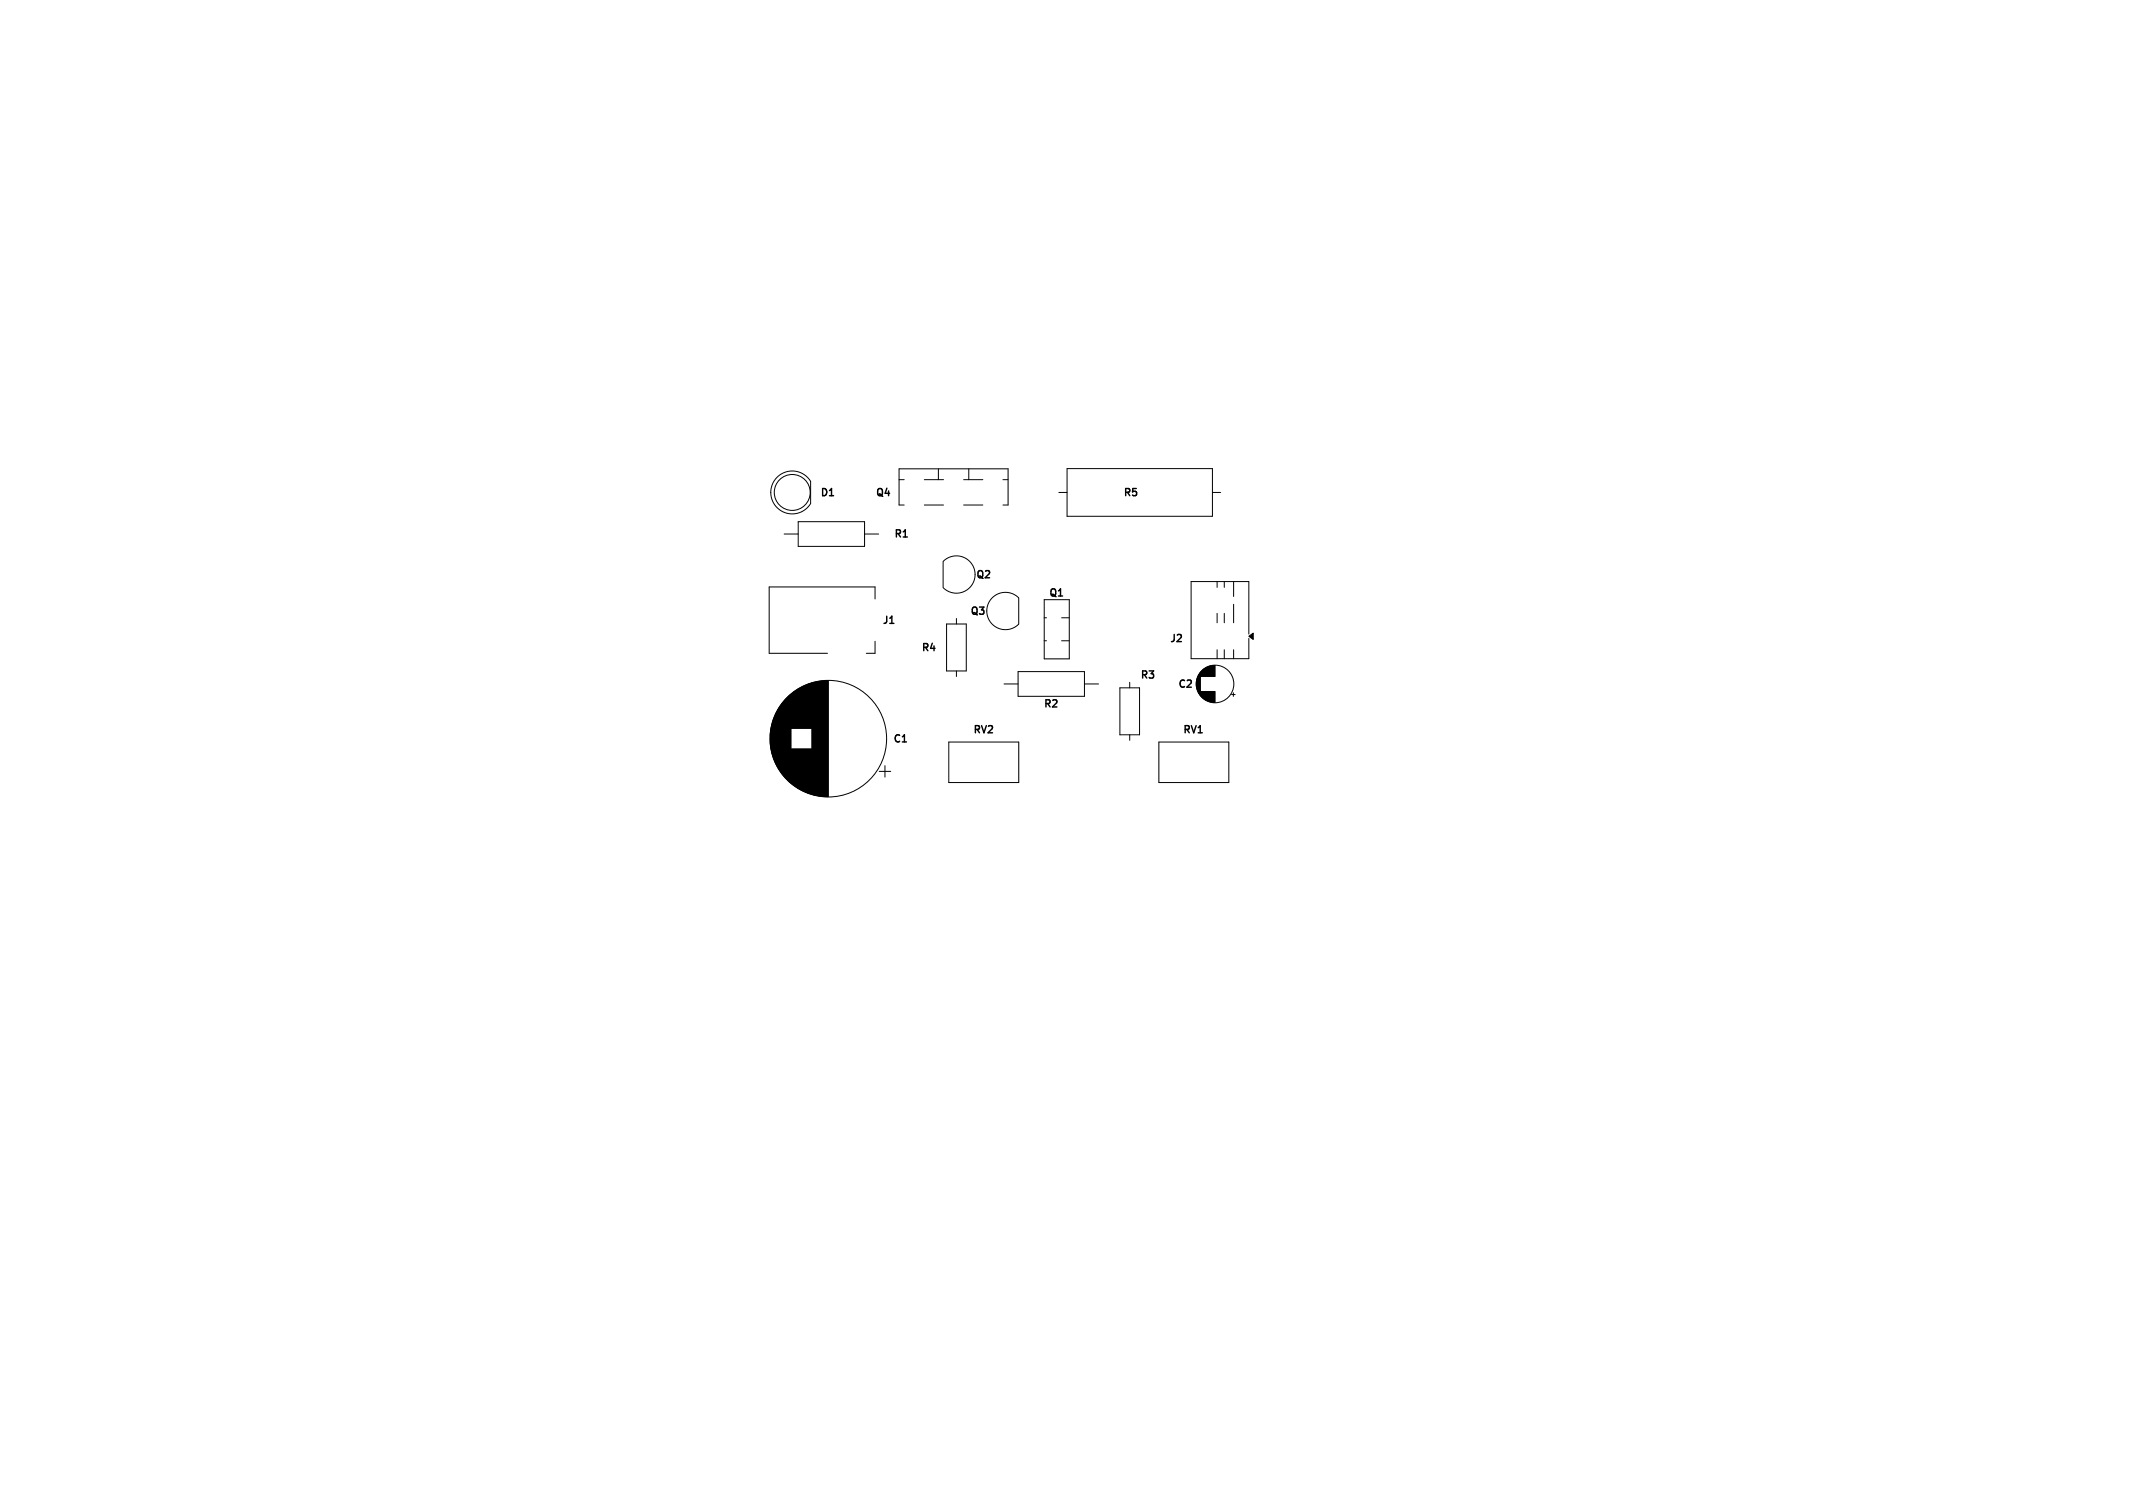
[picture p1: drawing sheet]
<svg xmlns="http://www.w3.org/2000/svg" width="297mm" height="210mm" viewBox="0 0 297 210" stroke-linecap="round" stroke-linejoin="round" font-family="sans-serif">
<defs><g id="words">
<g font-size="1.4">
<text x="114.1" y="69.4">D1</text>
<text x="121.8" y="69.4">Q4</text>
<text x="156.3" y="69.4">R5</text>
<text x="124.4" y="75.1">R1</text>
<text x="135.8" y="80.8">Q2</text>
<text x="145.9" y="83.4">Q1</text>
<text x="122.7" y="87.2">J1</text>
<text x="135" y="85.9">Q3</text>
<text x="162.8" y="89.7">J2</text>
<text x="128.2" y="91">R4</text>
<text x="158.7" y="94.8">R3</text>
<text x="145.2" y="98.8">R2</text>
<text x="163.9" y="96.1">C2</text>
<text x="124.3" y="103.7">C1</text>
<text x="135.4" y="102.4">RV2</text>
<text x="164.6" y="102.4">RV1</text>
</g>
</g></defs>
<g fill="none" stroke="#000" stroke-width=".14">
<path d="M108.2 66.5a2.99 2.99 0 0 1 4.7 .5v3.1a2.99 2.99 0 0 1-4.4 .9 2.99 2.99 0 0 1-.3-4.5zM109.2 74.4h1.9M111.1 72.7h9.3v3.4h-9.3zM120.4 74.4h1.9M125.2 66.8h.7M125.9 70.3h-.7v-5h15.2v5h-.7M128.7 66.8h2.7M128.7 70.3h2.7M130.7 65.3v1.5M131.3 78.2v3.6M131.3 78.2a2.6 2.6 0 0 1 3.7 0 2.6 2.6 0 0 1 0 3.6 2.6 2.6 0 0 1-3.7 0M134.2 66.8h2.7"/>
<path d="M134.2 70.3h2.7M134.9 65.3v1.5M139.7 66.8h.7M147.4 68.6h1.2M148.6 65.3h20.2v6.6h-20.2zM168.8 68.6h1.2M107.8 99.9v5.9M107.8 99.8v6.1M107.9 99.8v6.2M107.9 99.7v6.4M107.9 99.6v6.6M108 99.5v6.8"/>
<path d="M108 99.4v6.9M108.1 99.3v7.1M108.1 99.2v7.3M108.1 99.2v7.4M108.2 99.1v7.6M108.2 99v7.7M108.3 98.9v7.9M108.3 98.9v8M108.3 98.8v8.1M108.4 98.7v8.3M108.4 98.7v8.4M108.5 98.6v8.5"/>
<path d="M108.5 98.5v8.7M108.5 98.5v8.8M108.6 98.4v8.9M108.6 98.4v9M108.7 98.3v9.1M108.7 98.2v9.3M108.7 98.2v9.4M108.8 98.1v9.5M108.8 98.1v9.6M108.9 98v9.7M108.9 98v9.8M108.9 97.9v9.9"/>
<path d="M109 97.9v10M109 97.8v10.1M109.1 97.8v10.2M109.1 97.7v10.3M109.1 97.7v10.4M109.2 97.6v10.5M109.2 97.6v10.6M109.3 97.5v10.7M109.3 97.5v10.8M109.3 97.4v10.9M109.4 97.4v10.9M109.4 97.4v11"/>
<path d="M109.5 97.3v11.1M109.5 97.3v11.2M109.5 97.2v11.3M109.6 97.2v11.4M109.6 97.1v11.5M109.7 97.1v11.5M109.7 97.1v11.6M109.7 97v11.7M109.8 97v11.7M109.8 97v11.8M109.9 96.9v11.9M109.9 96.9v12"/>
<path d="M109.9 96.8v12.1M110 96.8v12.1M110 96.8v12.2M110.1 96.7v12.3M110.1 96.7v12.4M110.2 96.6v4.8M110.3 96.6v4.8M110.3 96.5v4.9M110.4 96.5v4.9M110.5 96.4v5M110.6 96.3v5.1M110.7 96.3v5.1"/>
<path d="M110.7 96.2v5.2M110.8 96.2v5.2M110.9 96.1v5.3M111 96.1v5.3M111 96v5.4M111.1 96v5.4M111.2 95.9v5.5M111.3 95.9v5.5M111.3 95.8v5.6M111.4 95.8v5.6M111.5 95.8v5.6M111.5 95.7v5.7"/>
<path d="M111.6 95.7v5.7M111.7 95.7v5.7M111.7 95.6v5.8M111.8 95.6v5.8M111.9 95.6v5.8M111.9 95.5v5.9M112 95.5v5.9M112.1 95.5v5.9M112.1 95.4v6M112.2 95.4v6M112.3 95.4v6M112.4 95.3v6.1"/>
<path d="M112.5 95.3v6.1M112.6 95.3v6.1M112.7 95.2v6.2M112.8 95.2v6.2M112.9 95.2v6.2M113 95.1v6.3M113.1 95.1v15.5M113.2 95.1v15.6M113.3 95.1v15.6M113.3 95v15.7M113.4 95v15.7M113.5 95v15.7"/>
<path d="M113.6 95v15.8M113.7 95v15.8M113.7 94.9v15.9M113.8 94.9v15.9M113.9 94.9v15.9M114 94.9v15.9M114.1 94.9v15.9M114.1 94.9v16M114.2 94.9v16M114.3 94.9v16M114.4 94.8v16.1M114.5 94.8v16.1"/>
<path d="M114.6 94.8v16.1M114.7 94.8v16.1M114.8 94.8v16.1M114.9 94.8v16.1M115 94.8v16.1M115.1 94.8v16.1M115.2 94.8v16.1M115.3 94.8v16.2M121.8 83.4v-1.7h-14.7v9.3h8.1M121.8 89.3v1.7h-1.2M131.8 86.9h2.7v6.5h-2.7zM133.2 86.1v.8"/>
<path d="M133.2 93.4v.8M139.8 95.3h2M141.8 93.5h9.2v3.5h-9.2zM141.8 83.3a2.6 2.6 0 0 0-3.6 0 2.6 2.6 0 0 0 0 3.6 2.6 2.6 0 0 0 3.6 0M141.8 83.3v3.6M145.4 83.5h3.5v8.3h-3.5zM145.4 86h.3M145.4 89.2h.3M147.8 86h1.1M147.8 89.2h1.1M151 95.3h2M155.9 95.8h2.8v6.5h-2.8z"/>
<path d="M157.3 95v.8M166.6 95v.5M166.6 94.7v1.1M166.7 94.6v1.3M166.7 94.4v1.7M166.7 94.3v1.9M166.8 94.2v2.1M166.9 94.1v2.3M166.9 94v2.5M166.9 93.9v2.7M167 93.9v2.7M167 93.8v2.9"/>
<path d="M167.1 93.8v2.9M167.1 93.7v3.1M167.1 93.6v3.3M167.2 93.6v.6M167.2 96.3v.6M167.3 93.5v.7M167.3 96.3v.7M167.3 93.4v.8M167.3 96.3v.8M167.4 93.4v.8M167.4 96.3v.8M167.4 93.3v.9"/>
<path d="M167.4 96.3v.9M167.5 93.3v.9M167.5 96.3v.9M167.5 93.2v1M167.5 96.3v1M167.6 93.2v1M167.6 96.3v1M167.7 93.2v1M167.7 96.3v1M167.7 93.1v1.1M167.7 96.3v1.1M167.8 93.1v1.1"/>
<path d="M167.8 96.3v1.1M167.9 93v1.2M167.9 96.3v1.2M168 93v1.2M168 96.3v1.2M168 92.9v1.3M168 96.3v1.3M168.1 92.9v1.3M168.1 96.3v1.3M168.2 92.9v1.3M168.2 96.3v1.3M168.3 92.8v1.4"/>
<path d="M168.3 96.3v1.4M168.4 92.8v1.4M168.4 96.3v1.4M168.5 92.8v1.4M168.5 96.3v1.4M168.5 92.7v1.5M168.5 96.3v1.5M168.6 92.7v1.5M168.6 96.3v1.5M168.7 92.7v1.5M168.7 96.3v1.5M168.8 92.7v1.5"/>
<path d="M168.8 96.3v1.5M168.9 92.7v1.5M168.9 96.3v1.5M169 92.7v1.5M169 96.3v1.5M169.1 92.7v1.5M169.1 96.3v1.5M169.2 92.7v1.5M169.2 96.3v1.5M169.5 81v.8M169.5 85.4v1.3M169.5 90.5v1.2"/>
<path d="M170.5 81v.8M170.5 85.4v1.3M170.5 90.5v1.2M171.5 96.7h.5M171.7 96.5v.5M171.8 81v2.1M171.8 84.2v2.5M171.8 90.5v1.2M173.9 88.3v-7.3h-8v10.7h8v-2.8M107.3 102.1v1.5M107.3 101.8v2.2M107.3 101.5v2.7"/>
<path d="M107.4 101.3v3.1M107.4 101.1v3.5M107.5 101v3.8M107.5 100.8v4.1M107.5 100.7v4.4M107.6 100.5v4.7M107.6 100.4v4.9M107.7 100.3v5.2M107.7 100.2v5.4M107.7 100.1v5.6M110.2 104.3v4.8M110.3 104.3v4.9"/>
<path d="M110.4 104.3v5M110.5 104.3v5M110.5 104.3v5.1M110.6 104.3v5.1M110.7 104.3v5.2M110.8 104.3v5.2M110.8 104.3v5.3M110.9 104.3v5.3M110.9 104.3v5.4M111 104.3v5.4M111.1 104.3v5.4M111.1 104.3v5.5"/>
<path d="M111.2 104.3v5.5M111.3 104.3v5.6M111.4 104.3v5.6M111.5 104.3v5.7M111.6 104.3v5.7M111.7 104.3v5.8M111.8 104.3v5.8M111.9 104.3v5.9M112 104.3v5.9M112.1 104.3v6M112.2 104.3v6M112.3 104.3v6"/>
<path d="M112.3 104.3v6.1M112.4 104.3v6.1M112.5 104.3v6.1M112.5 104.3v6.2M112.6 104.3v6.2M112.7 104.3v6.2M112.8 104.3v6.2M112.9 104.3v6.3M113 104.3v6.3M122.4 107.4h1.6M123.2 106.6v1.6M132.1 103.3h9.8v5.7h-9.8z"/>
<path d="M157.3 102.3v.8M161.4 103.3h9.7v5.7h-9.7z"/>
<circle cx="110.3" cy="68.6" r="2.5"/>
<circle cx="169.2" cy="95.2" r="2.62"/>
<circle cx="115.3" cy="102.9" r="8.1"/>
</g>
<path d="M173.9 88.6l.6-.4v.9z" fill="#000" stroke="#000" stroke-width=".14"/>
<use href="#words"/>
</svg>
